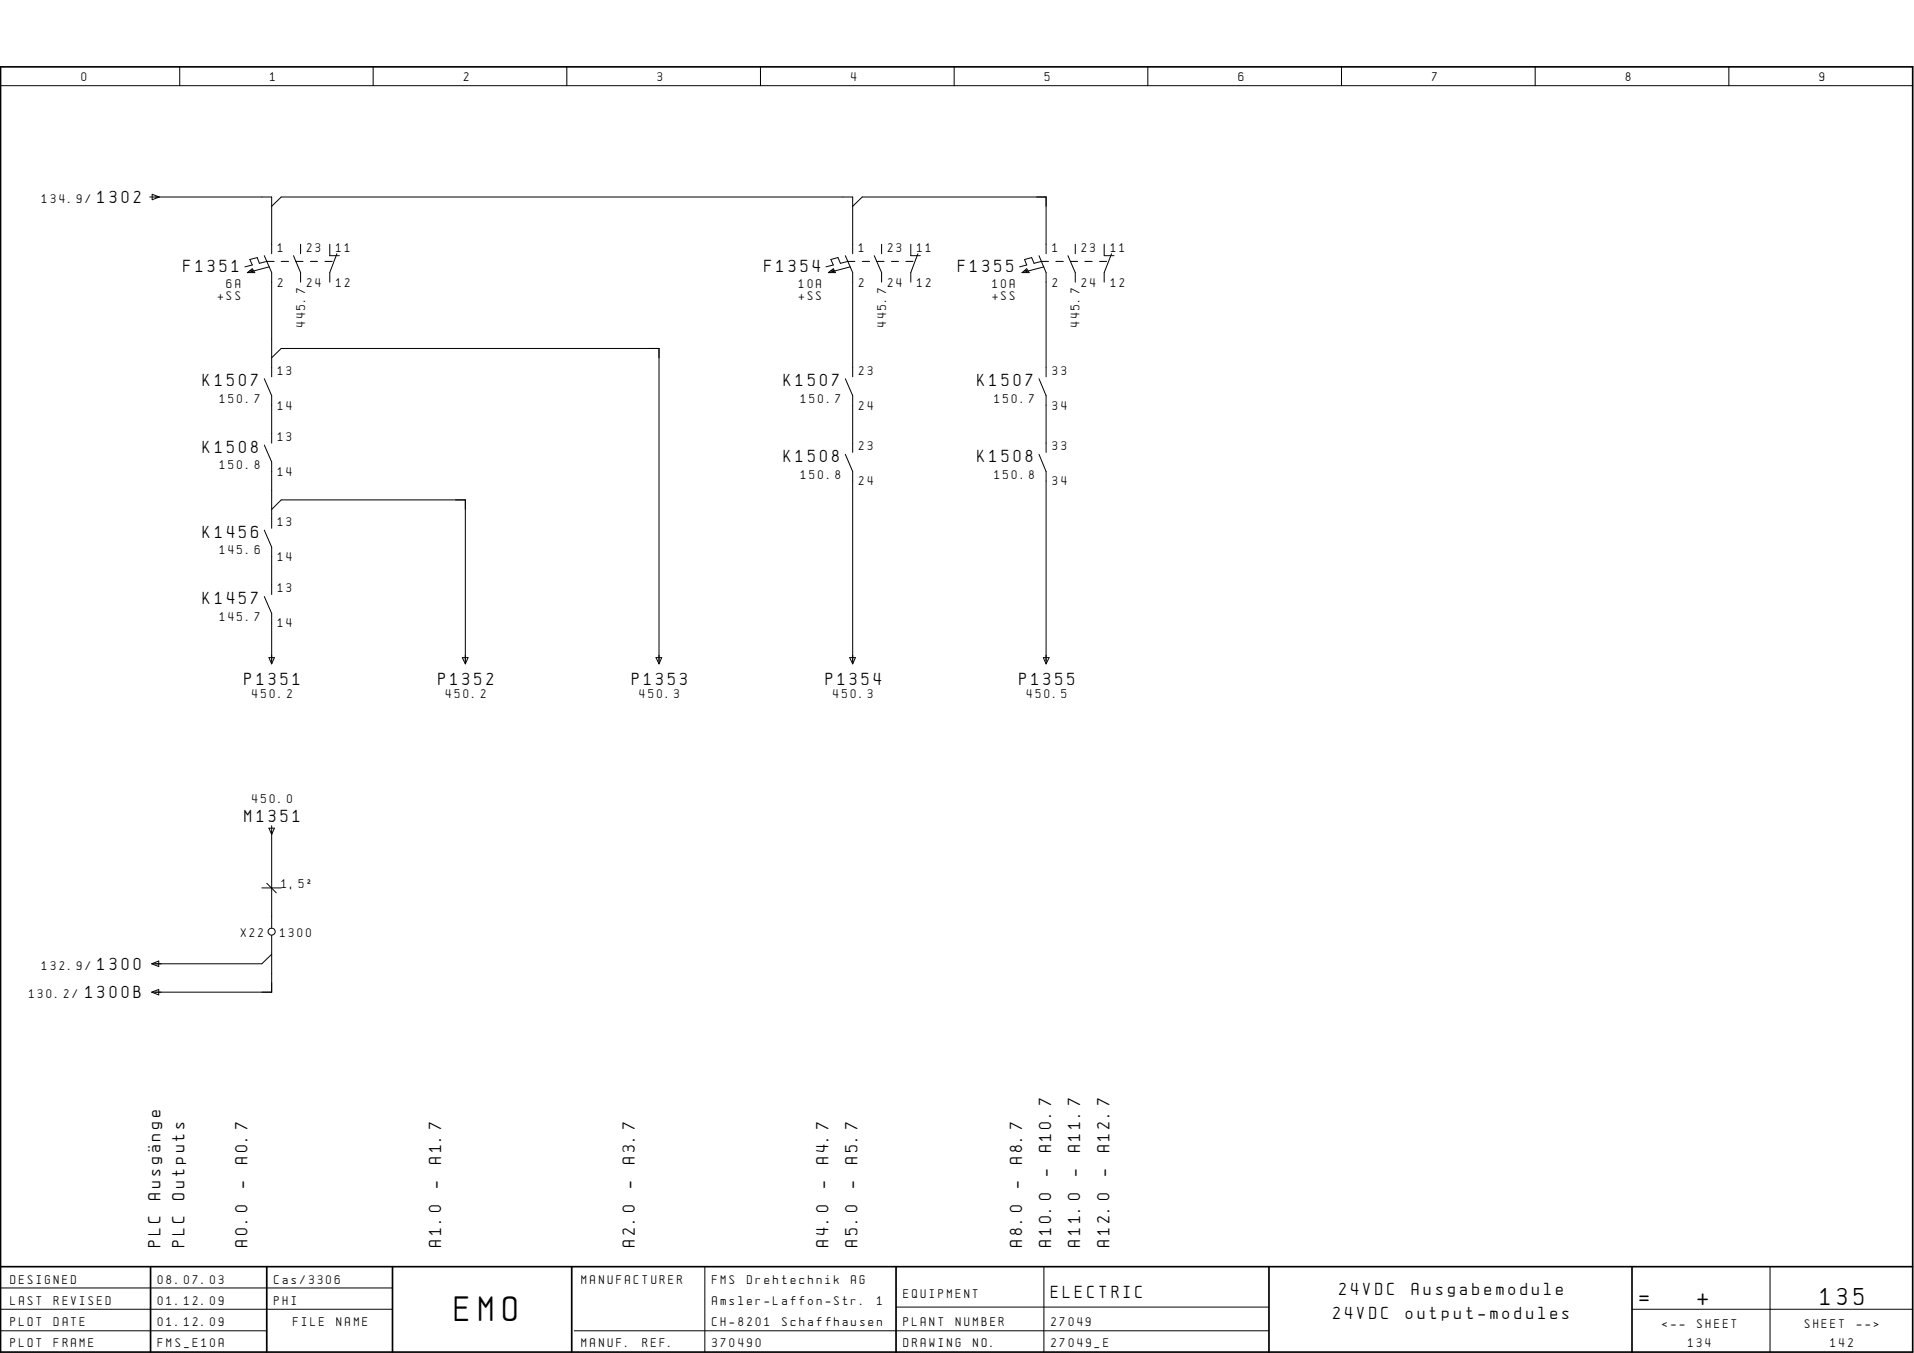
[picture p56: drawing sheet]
<svg xmlns="http://www.w3.org/2000/svg" width="297mm" height="210mm" viewBox="0 0 297 210" stroke-linecap="round" stroke-linejoin="round" font-family="sans-serif">
<defs><g id="words">
<text font-size="4.4" x="70.6" y="205">EMO</text>
<g font-size="3">
<text x="254.4" y="202.4">=</text>
<text x="263.4" y="202.4">+</text>
<text x="282.5" y="202.4">135</text>
</g>
<g font-size="2.2">
<text x="15.2" y="31.5">1302</text>
<text x="28.5" y="42.1">F1351</text>
<text x="118.7" y="42.1">F1354</text>
<text x="148.7" y="42.1">F1355</text>
<text x="31.5" y="59.9">K1507</text>
<text x="121.7" y="59.9">K1507</text>
<text x="151.7" y="59.9">K1507</text>
<text x="31.5" y="70.2">K1508</text>
<text x="121.7" y="71.7">K1508</text>
<text x="151.7" y="71.7">K1508</text>
<text x="31.5" y="83.4">K1456</text>
<text x="31.5" y="93.7">K1457</text>
<text x="38" y="106.2">P1351</text>
<text x="68" y="106.2">P1352</text>
<text x="98.1" y="106.2">P1353</text>
<text x="128.1" y="106.2">P1354</text>
<text x="158.2" y="106.2">P1355</text>
<text x="38" y="127.5">M1351</text>
<text x="13.3" y="154.9">1300B</text>
<text x="15.2" y="150.5">1300</text>
<text x="163.1" y="178.8" transform="rotate(-90 163.1 178.8)">A10.7</text>
<text x="167.6" y="178.8" transform="rotate(-90 167.6 178.8)">A11.7</text>
<text x="172.2" y="178.8" transform="rotate(-90 172.2 178.8)">A12.7</text>
<text x="38.4" y="184.3" transform="rotate(-90 38.4 184.3)">-</text>
<text x="38.4" y="180.6" transform="rotate(-90 38.4 180.6)">A0.7</text>
<text x="68.4" y="184.3" transform="rotate(-90 68.4 184.3)">-</text>
<text x="68.4" y="180.6" transform="rotate(-90 68.4 180.6)">A1.7</text>
<text x="98.5" y="184.3" transform="rotate(-90 98.5 184.3)">-</text>
<text x="98.5" y="180.6" transform="rotate(-90 98.5 180.6)">A3.7</text>
<text x="128.6" y="184.3" transform="rotate(-90 128.6 184.3)">-</text>
<text x="128.6" y="180.6" transform="rotate(-90 128.6 180.6)">A4.7</text>
<text x="133.1" y="184.3" transform="rotate(-90 133.1 184.3)">-</text>
<text x="133.1" y="180.6" transform="rotate(-90 133.1 180.6)">A5.7</text>
<text x="158.6" y="184.3" transform="rotate(-90 158.6 184.3)">-</text>
<text x="158.6" y="180.6" transform="rotate(-90 158.6 180.6)">A8.7</text>
<text x="163.1" y="182.5" transform="rotate(-90 163.1 182.5)">-</text>
<text x="167.6" y="182.5" transform="rotate(-90 167.6 182.5)">-</text>
<text x="172.2" y="182.5" transform="rotate(-90 172.2 182.5)">-</text>
<text x="24.9" y="186.1" transform="rotate(-90 24.9 186.1)">Ausg„nge</text>
<text x="28.6" y="186.1" transform="rotate(-90 28.6 186.1)">Outputs</text>
<text x="24.9" y="193.5" transform="rotate(-90 24.9 193.5)">PLC</text>
<text x="28.6" y="193.5" transform="rotate(-90 28.6 193.5)">PLC</text>
<text x="38.4" y="193.5" transform="rotate(-90 38.4 193.5)">A0.0</text>
<text x="68.4" y="193.5" transform="rotate(-90 68.4 193.5)">A1.0</text>
<text x="98.5" y="193.5" transform="rotate(-90 98.5 193.5)">A2.0</text>
<text x="128.6" y="193.5" transform="rotate(-90 128.6 193.5)">A4.0</text>
<text x="133.1" y="193.5" transform="rotate(-90 133.1 193.5)">A5.0</text>
<text x="158.6" y="193.5" transform="rotate(-90 158.6 193.5)">A8.0</text>
<text x="163.1" y="193.5" transform="rotate(-90 163.1 193.5)">A10.0</text>
<text x="167.6" y="193.5" transform="rotate(-90 167.6 193.5)">A11.0</text>
<text x="172.2" y="193.5" transform="rotate(-90 172.2 193.5)">A12.0</text>
<text x="163.1" y="201.3">ELECTRIC</text>
<text x="207.9" y="201">24VDC</text>
<text x="219.1" y="201">Ausgabemodule</text>
<text x="206.9" y="204.6">24VDC</text>
<text x="218.2" y="204.6">output-modules</text>
</g>
<g font-size="1.6">
<text x="12.7" y="12.6">0</text>
<text x="41.9" y="12.6">1</text>
<text x="72" y="12.6">2</text>
<text x="102.1" y="12.6">3</text>
<text x="132.1" y="12.6">4</text>
<text x="162.1" y="12.6">5</text>
<text x="192.2" y="12.6">6</text>
<text x="222.2" y="12.6">7</text>
<text x="252.3" y="12.6">8</text>
<text x="282.4" y="12.6">9</text>
<text x="6.5" y="31.5">134.9/</text>
<text x="43.1" y="39">1</text>
<text x="47.6" y="39">23</text>
<text x="52.2" y="39">11</text>
<text x="133.3" y="39">1</text>
<text x="137.8" y="39">23</text>
<text x="142.3" y="39">11</text>
<text x="163.4" y="39">1</text>
<text x="167.8" y="39">23</text>
<text x="172.4" y="39">11</text>
<text x="33.8" y="46.5">+SS</text>
<text x="35.2" y="44.7">6A</text>
<text x="43.1" y="44.4">2</text>
<text x="47.6" y="44.4">24</text>
<text x="52.2" y="44.4">12</text>
<text x="124" y="44.7">10A</text>
<text x="124" y="46.5">+SS</text>
<text x="133.3" y="44.4">2</text>
<text x="137.8" y="44.4">24</text>
<text x="142.3" y="44.4">12</text>
<text x="154" y="44.7">10A</text>
<text x="154" y="46.5">+SS</text>
<text x="163.4" y="44.4">2</text>
<text x="167.8" y="44.4">24</text>
<text x="172.4" y="44.4">12</text>
<text x="47.4" y="50.7" transform="rotate(-90 47.4 50.7)">445.7</text>
<text x="137.5" y="50.7" transform="rotate(-90 137.5 50.7)">445.7</text>
<text x="167.6" y="50.7" transform="rotate(-90 167.6 50.7)">445.7</text>
<text x="43.1" y="58.1">13</text>
<text x="133.3" y="58.1">23</text>
<text x="163.4" y="58.1">33</text>
<text x="34.1" y="62.5">150.7</text>
<text x="43.1" y="63.5">14</text>
<text x="124.3" y="62.5">150.7</text>
<text x="133.3" y="63.5">24</text>
<text x="154.3" y="62.5">150.7</text>
<text x="163.4" y="63.5">34</text>
<text x="43.1" y="68.4">13</text>
<text x="133.3" y="69.8">23</text>
<text x="163.4" y="69.8">33</text>
<text x="34.1" y="72.8">150.8</text>
<text x="43.1" y="73.8">14</text>
<text x="124.3" y="74.3">150.8</text>
<text x="133.3" y="75.3">24</text>
<text x="154.3" y="74.3">150.8</text>
<text x="163.4" y="75.3">34</text>
<text x="43.1" y="81.6">13</text>
<text x="34.1" y="86">145.6</text>
<text x="43.1" y="87">14</text>
<text x="43.1" y="91.9">13</text>
<text x="34.1" y="96.3">145.7</text>
<text x="43.1" y="97.3">14</text>
<text x="39.2" y="108.3">450.2</text>
<text x="69.2" y="108.3">450.2</text>
<text x="99.3" y="108.3">450.3</text>
<text x="129.3" y="108.3">450.3</text>
<text x="159.4" y="108.3">450.5</text>
<text x="39.2" y="124.6">450.0</text>
<text x="43.7" y="137.8">1,5ý</text>
<text x="37.4" y="145.4">X22</text>
<text x="43.5" y="145.4">1300</text>
<text x="4.5" y="154.9">130.2/</text>
<text x="6.5" y="150.5">132.9/</text>
<text x="1.6" y="199.1">DESIGNED</text>
<text x="1.6" y="202.4">LAST</text>
<text x="8.4" y="202.4">REVISED</text>
<text x="24.5" y="199.1">08.07.03</text>
<text x="24.5" y="202.4">01.12.09</text>
<text x="42.5" y="199.1">Cas/3306</text>
<text x="42.5" y="202.4">PHI</text>
<text x="90.3" y="199.1">MANUFACTURER</text>
<text x="110.5" y="202.4">Amsler-Laffon-Str.</text>
<text x="110.5" y="199.1">FMS</text>
<text x="115.9" y="199.1">Drehtechnik</text>
<text x="132.1" y="199.1">AG</text>
<text x="136.1" y="202.4">1</text>
<text x="140.2" y="201.3">EQUIPMENT</text>
<text x="1.6" y="205.7">PLOT</text>
<text x="1.6" y="209">PLOT</text>
<text x="8.4" y="205.7">DATE</text>
<text x="8.4" y="209">FRAME</text>
<text x="24.5" y="205.7">01.12.09</text>
<text x="24.5" y="209">FMS_E10A</text>
<text x="45.5" y="205.7">FILE</text>
<text x="52.2" y="205.7">NAME</text>
<text x="90.3" y="209">MANUF.</text>
<text x="99.7" y="209">REF.</text>
<text x="110.5" y="209">370490</text>
<text x="110.5" y="205.7">CH-8201</text>
<text x="121.4" y="205.7">Schaffhausen</text>
<text x="140.2" y="205.7">PLANT</text>
<text x="140.2" y="209">DRAWING</text>
<text x="148.3" y="205.7">NUMBER</text>
<text x="151" y="209">NO.</text>
<text x="163.1" y="205.7">27049</text>
<text x="163.1" y="209">27049_E</text>
<text x="258" y="206.1">&lt;--</text>
<text x="262" y="209">134</text>
<text x="263.4" y="206.1">SHEET</text>
<text x="280.1" y="206.1">SHEET</text>
<text x="284.1" y="209">142</text>
<text x="288.2" y="206.1">--&gt;</text>
</g>
</g></defs>
<g fill="none" stroke="#000" stroke-width=".16">
<path d="M.1 13.3h296.7M27.9 10.4v2.9M57.9 10.4v2.9M88 10.4v2.9M118 10.4v2.9M148.1 10.4v2.9M178.1 10.4v2.9M208.2 10.4v2.9M238.2 10.4v2.9M268.3 10.4v2.9M23.2 30.6h19v8.8M23.6 30.1l1.1 .5-1.1 .4z"/>
<path d="M41 39.7l1.2 2.6v16.2M42.2 32l1.4-1.4h88.7v8.8M45.5 39.7l1.1 2.6v1.5M46.6 37.9v1.5M51.2 37.9v1.8h1.5M52.3 39.4l-1.1 2.9v1.5M131.2 39.7l1.1 2.6v16.2M132.3 32l1.5-1.4h28.5v8.8M135.7 39.7l1.1 2.6v1.5M136.8 37.9v1.5M141.3 37.9v1.8h1.5M142.4 39.4l-1.1 2.9v1.5"/>
<path d="M161.2 39.7l1.1 2.6v16.2M165.7 39.7l1.2 2.6v1.5M166.9 37.9v1.5M171.4 37.9v1.8h1.5M172.5 39.4l-1.1 2.9v1.5M38.4 42.3l.8-.6 .3 .6zM38.8 42h.4v.3M41 58.8l1.2 2.6v7.3M41.8 41.4l-3.4 .9M42.2 55.5l1.4-1.4h58.7v48.9M42.5 40.6h-1.1l-1.1 .3-.4-.9-1.1 .3 .4 .8-1.2 .3M43.6 40.6h1.2"/>
<path d="M45.9 40.6h1.1M48.2 40.6h1.1M50.4 40.6h1.2M128.6 42.3l.7-.6 .4 .6zM128.9 42h.4v.3M131.2 58.8l1.1 2.6v8.8M131.9 41.4l-3.3 .9M132.7 40.6h-1.1l-1.2 .3-.4-.9-1.1 .3 .4 .8-1.1 .3M133.8 40.6h1.2M136.1 40.6h1.1M138.3 40.6h1.1M140.6 40.6h1.1"/>
<path d="M158.6 42.3l.7-.6 .4 .6zM159 42h.3v.3M161.2 58.8l1.1 2.6v8.8M162 41.4l-3.4 .9M162.7 40.6h-1.1l-1.1 .3-.4-.9-1.1 .3 .3 .8-1.1 .3M163.9 40.6h1.1M166.1 40.6h1.2M168.4 40.6h1.1M170.6 40.6h1.1M41 69l1.2 2.7v10.3M42.2 79l1.4-1.4h28.6v25.4M131.2 70.5l1.1 2.7v29.8"/>
<path d="M161.2 70.5l1.1 2.7v29.8M41 82.3l1.2 2.6v7.3M41 92.5l1.2 2.7v7.8M41.7 102h.9l-.4 1zM71.8 102h.8l-.4 1zM101.8 102h.9l-.4 1zM131.9 102h.9l-.5 1zM161.9 102h.9l-.5 1zM40.6 137.8h3M41.4 137l1.5 1.5M41.7 128.5h.9l-.4 1zM42.2 128.1v15.8"/>
<path d="M23.5 149.5l1.1-.4v.8zM23.5 153.9l1.1-.4v.8zM42.2 145.1v8.8h-18.6M42.2 148l-1.6 1.5h-17M.1 199.8h60.8M109.4 196.5v13.3M162 196.5v13.3M274.7 196.5v13.3M.1 203.1h60.8M.1 206.5h41.3M89.1 206.5h107.8M139.1 202.8h57.8"/>
<path d="M253.3 203.1h43.5"/>
<circle cx="42.2" cy="144.5" r=".55"/>
</g>
<path d="M.1 10.4h296.7v199.4h-296.7zM.1 196.5h296.7M23.4 196.5v13.3M41.4 196.5v13.3M60.9 196.5v13.3M88.7 196.5v13.3M139.1 196.5v13.3M196.9 196.5v13.3M253.3 196.5v13.3" fill="none" stroke="#000" stroke-width=".26"/>
<use href="#words"/>
</svg>
